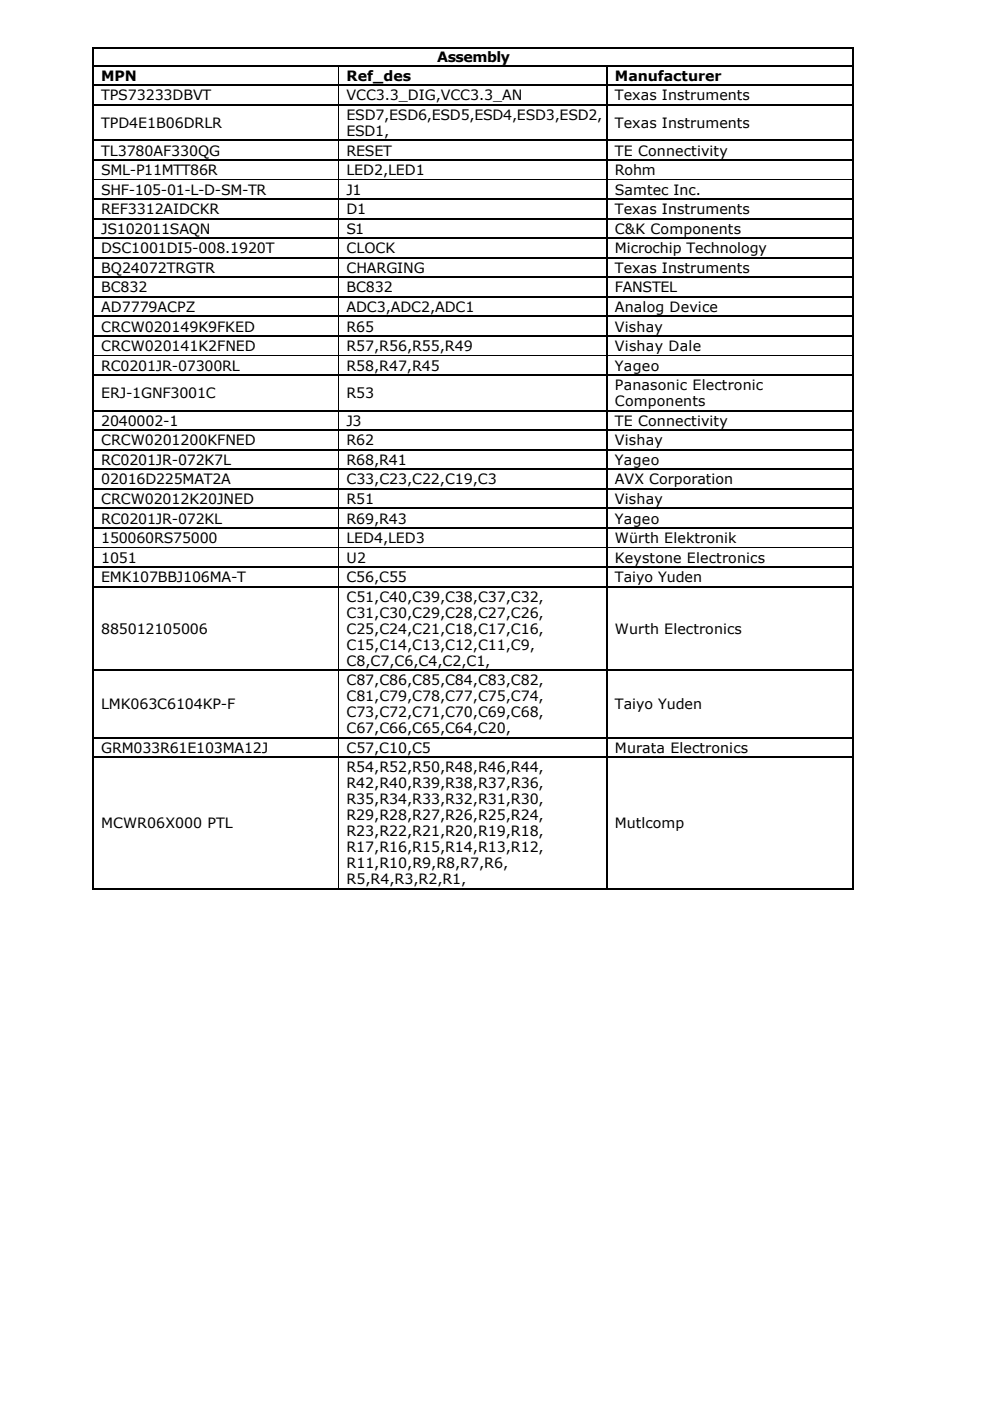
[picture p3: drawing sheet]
<svg xmlns="http://www.w3.org/2000/svg" width="210mm" height="297mm" viewBox="0 0 210 297" stroke-linecap="round" stroke-linejoin="round" font-family="sans-serif">
<defs><g id="words">
<g font-size="3">
<text x="21.5" y="17.1">MPN</text>
<text x="73.5" y="17.1">Ref_des</text>
<text x="92.7" y="13.2">Assembly</text>
<text x="130.4" y="17.1">Manufacturer</text>
<text x="21.5" y="21.3">TPS73233DBVT</text>
<text x="73.5" y="21.3">VCC3.3_DIG,VCC3.3_AN</text>
<text x="130.4" y="21.3">Texas Instruments</text>
<text x="21.5" y="27.1">TPD4E1B06DRLR</text>
<text x="73.5" y="25.4">ESD7,ESD6,ESD5,ESD4,ESD3,ESD2,</text>
<text x="73.5" y="28.8">ESD1,</text>
<text x="130.4" y="27.1">Texas Instruments</text>
<text x="21.5" y="33">TL3780AF330QG</text>
<text x="73.5" y="33">RESET</text>
<text x="130.4" y="33">TE Connectivity</text>
<text x="21.5" y="37.1">SML-P11MTT86R</text>
<text x="21.5" y="41.3">SHF-105-01-L-D-SM-TR</text>
<text x="73.5" y="37.1">LED2,LED1</text>
<text x="73.5" y="41.3">J1</text>
<text x="130.4" y="37.1">Rohm</text>
<text x="130.4" y="41.3">Samtec Inc.</text>
<text x="21.5" y="45.4">REF3312AIDCKR</text>
<text x="73.5" y="45.4">D1</text>
<text x="130.4" y="45.4">Texas Instruments</text>
<text x="21.5" y="49.6">JS102011SAQN</text>
<text x="21.5" y="53.7">DSC1001DI5-008.1920T</text>
<text x="73.5" y="49.6">S1</text>
<text x="73.5" y="53.7">CLOCK</text>
<text x="130.4" y="49.6">C&amp;K Components</text>
<text x="130.4" y="53.7">Microchip Technology</text>
<text x="21.5" y="57.9">BQ24072TRGTR</text>
<text x="73.5" y="57.9">CHARGING</text>
<text x="130.4" y="57.9">Texas Instruments</text>
<text x="21.5" y="62">BC832</text>
<text x="73.5" y="62">BC832</text>
<text x="130.4" y="62">FANSTEL</text>
<text x="21.5" y="66.1">AD7779ACPZ</text>
<text x="21.5" y="70.3">CRCW020149K9FKED</text>
<text x="73.5" y="66.1">ADC3,ADC2,ADC1</text>
<text x="73.5" y="70.3">R65</text>
<text x="130.4" y="66.1">Analog Device</text>
<text x="130.4" y="70.3">Vishay</text>
<text x="21.5" y="74.4">CRCW020141K2FNED</text>
<text x="73.5" y="74.4">R57,R56,R55,R49</text>
<text x="130.4" y="74.4">Vishay Dale</text>
<text x="21.5" y="78.6">RC0201JR-07300RL</text>
<text x="73.5" y="78.6">R58,R47,R45</text>
<text x="130.4" y="78.6">Yageo</text>
<text x="130.4" y="82.7">Panasonic Electronic</text>
<text x="21.5" y="84.4">ERJ-1GNF3001C</text>
<text x="73.5" y="84.4">R53</text>
<text x="130.4" y="86.1">Components</text>
<text x="21.5" y="90.3">2040002-1</text>
<text x="21.5" y="94.4">CRCW0201200KFNED</text>
<text x="73.5" y="90.3">J3</text>
<text x="73.5" y="94.4">R62</text>
<text x="130.4" y="90.3">TE Connectivity</text>
<text x="130.4" y="94.4">Vishay</text>
<text x="21.5" y="98.6">RC0201JR-072K7L</text>
<text x="73.5" y="98.6">R68,R41</text>
<text x="130.4" y="98.6">Yageo</text>
<text x="21.5" y="102.7">02016D225MAT2A</text>
<text x="21.5" y="106.8">CRCW02012K20JNED</text>
<text x="73.5" y="102.7">C33,C23,C22,C19,C3</text>
<text x="73.5" y="106.8">R51</text>
<text x="130.4" y="102.7">AVX Corporation</text>
<text x="130.4" y="106.8">Vishay</text>
<text x="21.5" y="111">RC0201JR-072KL</text>
<text x="73.5" y="111">R69,R43</text>
<text x="130.4" y="111">Yageo</text>
<text x="21.5" y="115.1">150060RS75000</text>
<text x="21.5" y="119.3">1051</text>
<text x="73.5" y="115.1">LED4,LED3</text>
<text x="73.5" y="119.3">U2</text>
<text x="130.4" y="115.1">Würth Elektronik</text>
<text x="130.4" y="119.3">Keystone Electronics</text>
<text x="21.5" y="123.4">EMK107BBJ106MA-T</text>
<text x="73.5" y="123.4">C56,C55</text>
<text x="130.4" y="123.4">Taiyo Yuden</text>
<text x="73.5" y="127.6">C51,C40,C39,C38,C37,C32,</text>
<text x="73.5" y="131">C31,C30,C29,C28,C27,C26,</text>
<text x="21.5" y="134.4">885012105006</text>
<text x="73.5" y="134.4">C25,C24,C21,C18,C17,C16,</text>
<text x="73.5" y="137.8">C15,C14,C13,C12,C11,C9,</text>
<text x="130.4" y="134.4">Wurth Electronics</text>
<text x="73.5" y="141.1">C8,C7,C6,C4,C2,C1,</text>
<text x="73.5" y="145.3">C87,C86,C85,C84,C83,C82,</text>
<text x="73.5" y="148.7">C81,C79,C78,C77,C75,C74,</text>
<text x="21.5" y="150.4">LMK063C6104KP-F</text>
<text x="73.5" y="152.1">C73,C72,C71,C70,C69,C68,</text>
<text x="73.5" y="155.5">C67,C66,C65,C64,C20,</text>
<text x="130.4" y="150.4">Taiyo Yuden</text>
<text x="21.5" y="159.6">GRM033R61E103MA12J</text>
<text x="73.5" y="159.6">C57,C10,C5</text>
<text x="130.4" y="159.6">Murata Electronics</text>
<text x="73.5" y="163.8">R54,R52,R50,R48,R46,R44,</text>
<text x="73.5" y="167.2">R42,R40,R39,R38,R37,R36,</text>
<text x="73.5" y="170.5">R35,R34,R33,R32,R31,R30,</text>
<text x="73.5" y="173.9">R29,R28,R27,R26,R25,R24,</text>
<text x="21.5" y="175.6">MCWR06X000 PTL</text>
<text x="73.5" y="177.3">R23,R22,R21,R20,R19,R18,</text>
<text x="130.4" y="175.6">Mutlcomp</text>
<text x="73.5" y="180.7">R17,R16,R15,R14,R13,R12,</text>
<text x="73.5" y="184.1">R11,R10,R9,R8,R7,R6,</text>
<text x="73.5" y="187.5">R5,R4,R3,R2,R1,</text>
</g>
</g></defs>
<g fill="none" stroke="#000" stroke-width=".21">
<path d="M19.6 10.1h161.5M19.7 10v178.6M19.8 10.3h161.1M19.8 13.9h161.1M19.8 14h161.1M19.8 18h161.1M19.8 18.2h161.1M19.9 10.2v178.2M71.7 13.9v174.5M71.9 13.9v174.5M128.6 13.9v174.5M128.8 13.9v174.5"/>
<path d="M180.8 10.2v178.2M181 10v178.6M19.8 22.1h161.1M19.8 22.3h161.1M19.8 29.7h161.1M19.8 29.9h161.1M19.8 33.8h161.1M19.8 34h161.1M19.8 38h161.1M19.8 38.2h161.1M19.8 42.1h161.1M19.8 42.3h161.1"/>
<path d="M19.8 46.3h161.1M19.8 46.5h161.1M19.8 50.4h161.1M19.8 50.6h161.1M19.8 54.6h161.1M19.8 54.7h161.1M19.8 58.7h161.1M19.8 58.9h161.1M19.8 62.8h161.1M19.8 63h161.1M19.8 67h161.1M19.8 67.2h161.1"/>
<path d="M19.8 71.1h161.1M19.8 71.3h161.1M19.8 75.3h161.1M19.8 75.5h161.1M19.8 79.4h161.1M19.8 79.6h161.1M19.8 87h161.1M19.8 87.2h161.1M19.8 91.1h161.1M19.8 91.3h161.1M19.8 95.3h161.1M19.8 95.4h161.1"/>
<path d="M19.8 99.4h161.1M19.8 99.6h161.1M19.8 103.6h161.1M19.8 103.7h161.1M19.8 107.7h161.1M19.8 107.9h161.1M19.8 111.8h161.1M19.8 112h161.1M19.8 116h161.1M19.8 116.2h161.1M19.8 120.1h161.1M19.8 120.3h161.1"/>
<path d="M19.8 124.3h161.1M19.8 124.5h161.1M19.8 142h161.1M19.8 142.2h161.1M19.8 156.3h161.1M19.8 156.5h161.1M19.8 160.5h161.1M19.8 160.7h161.1M19.6 188.5h161.5M19.8 188.4h161.1"/>
</g>
<use href="#words"/>
</svg>
